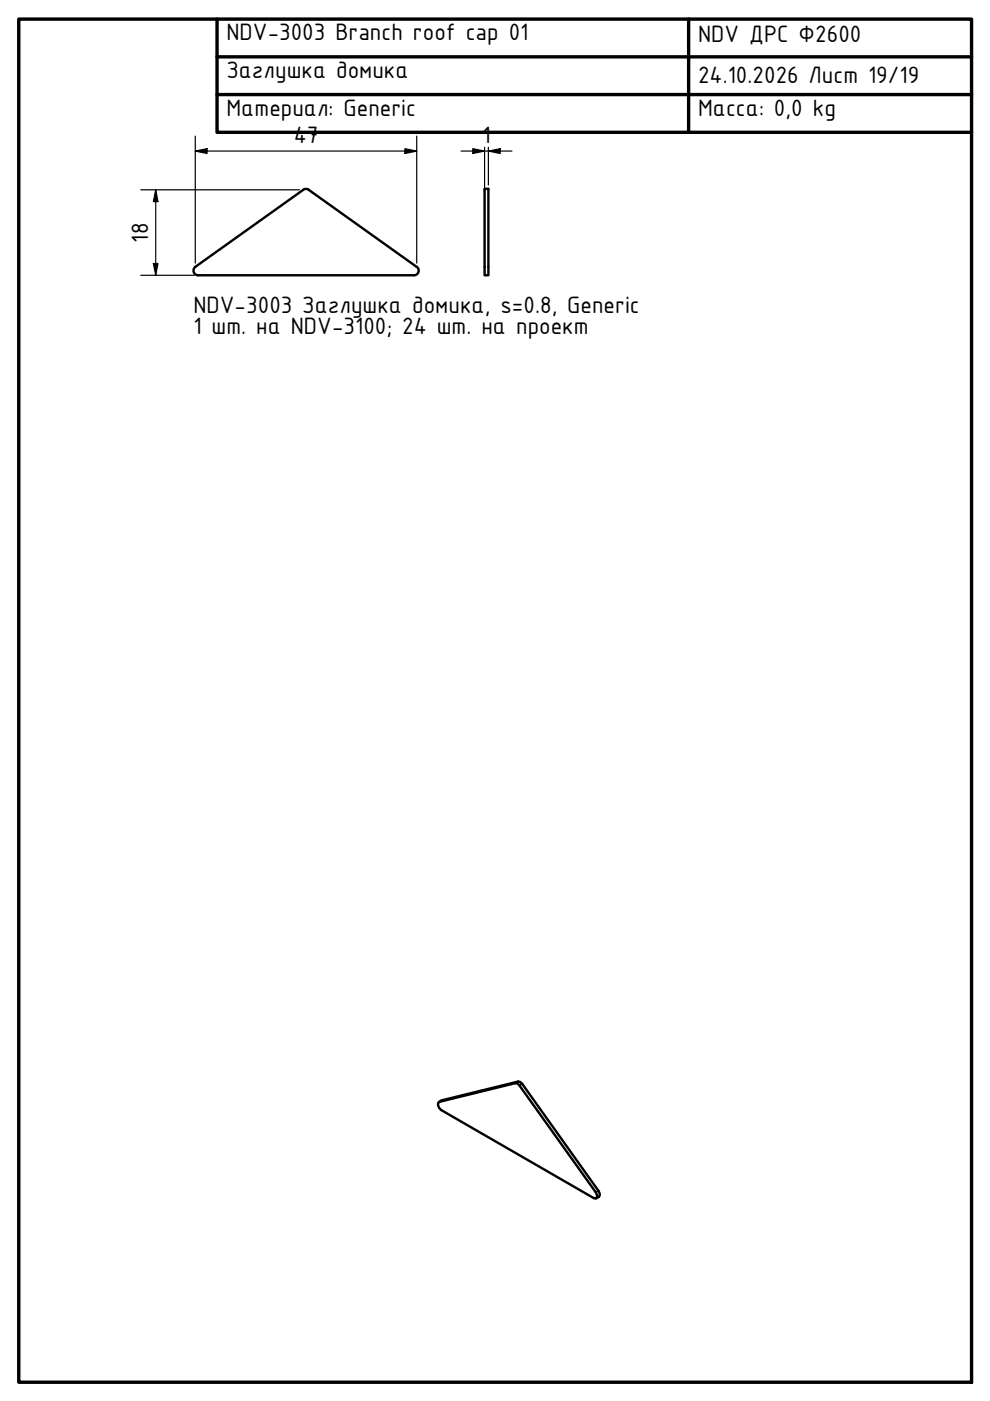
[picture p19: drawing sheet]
<svg xmlns="http://www.w3.org/2000/svg" width="210mm" height="297mm" viewBox="0 0 210 297" stroke-linecap="round" stroke-linejoin="round" font-family="sans-serif">
<defs><g id="words">
<g font-size="5.4">
<text x="48" y="8.5">NDV-3003 Branch roof cap 01</text>
<text x="148" y="9">NDV ДРС Ф2600</text>
<text x="48" y="16.5">Заглушка домика</text>
<text x="148" y="17.6">24.10.2026 Лист 19/19</text>
<text x="48" y="24.5">Материал: Generic</text>
<text x="148" y="24.5">Масса: 0,0 kg</text>
<text x="62.3" y="30.4">47</text>
<text x="102.3" y="30.4">1</text>
<text x="31.4" y="51.4" transform="rotate(-90 31.4 51.4)">18</text>
<text x="41" y="66.4">NDV-3003 Заглушка домика, s=0.8, Generic</text>
<text x="41" y="70.9">1 шт. на NDV-3100; 24 шт. на проект</text>
</g>
</g></defs>
<!-- layer: Visible (ISO) -->
<path d="M41.4 56.6l22.9-16.4a.99 .99 0 0 1 1.2 0l22.8 16.4M41.4 56.6a.99 .99 0 0 0-.3 1.1 .99 .99 0 0 0 .9 .7M88.4 56.6a.99 .99 0 0 1 .3 1.1 .99 .99 0 0 1-.9 .7h-45.8M102.7 40h.8v18.4h-.8zM93 233.7l.7-.4 16.2-4 .4 .1 .4 .4 16.2 22.7 .3 .9-.2 .4-.6 .3M93.1 233.6l16.2-4 .4 .1 16.6 23.1 .3 .6v.5l-.3 .2-.4-.1-32.3-18.6a1.11 1.11 0 0 1-.5-1.8z" fill="none" stroke="#000" stroke-width=".51"/>
<!-- layer: Visible Narrow (ISO) -->
<path d="M93.7 233.3l-.6 .3M109.9 229.3l-.6 .3M110.7 229.8l-.6 .3M126.9 252.5l-.6 .3" fill="none" stroke="#000" stroke-width=".34"/>
<!-- layer: Border (ISO) -->
<path d="M4 4h202v289.1h-202zM46 4v24.1h160M46 12.1h160M146 4v24.1M46 20.1h160" fill="none" stroke="#000" stroke-width=".72"/>
<!-- layer: Dimension (ISO) -->
<g fill="none" stroke="#000" stroke-width=".25">
<path d="M41.4 32l2.5-.5v1zM41.4 32h46.9M41.4 28.9v26.9M85.9 31.5l2.4 .5-2.4 .5zM88.3 28.9v26.9M97.7 32h10.8M100.2 31.5l2.5 .5-2.5 .5zM102.7 31.2v24.6M103.5 32l2.5-.5v1zM103.5 31.2v8M29.8 58.4h11.4M29.8 40.2h33.7"/>
<path d="M32.5 55.9h1l-.5 2.5zM33 40.2l.5 2.5h-1zM33 40.2v18.2"/>
</g>
<path d="M41.4 32l2.5-.5v1zM85.9 31.5l2.4 .5-2.4 .5zM100.2 31.5l2.5 .5-2.5 .5zM103.5 32l2.5-.5v1zM32.5 55.9h1l-.5 2.5zM33 40.2l.5 2.5h-1z" fill="#000"/>
<use href="#words"/>
</svg>
